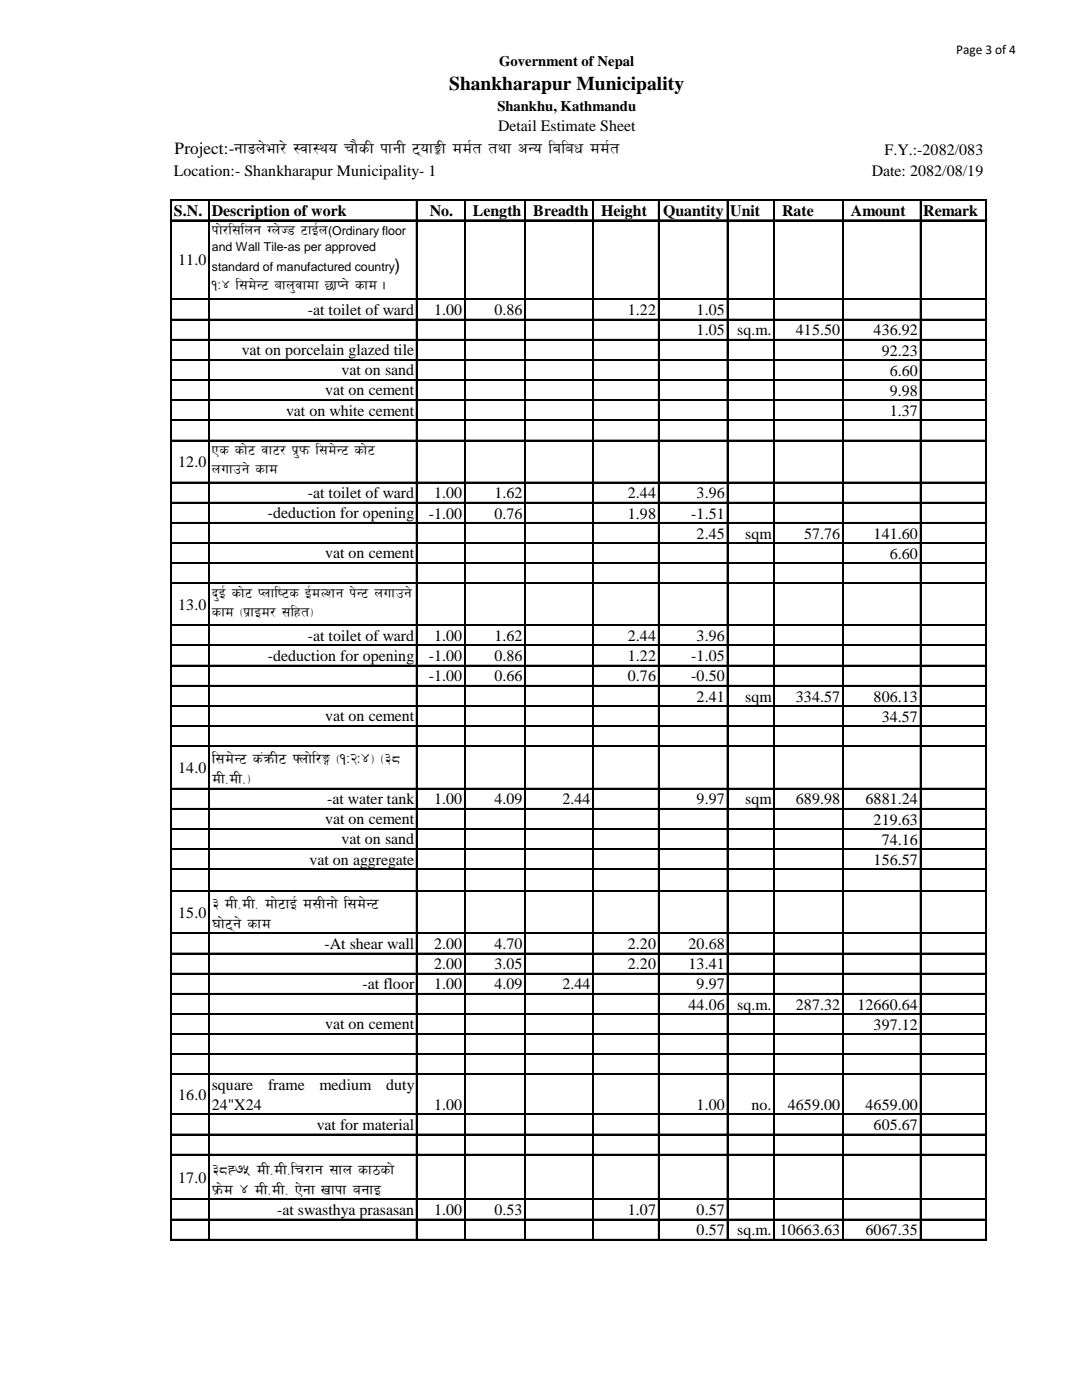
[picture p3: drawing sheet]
<svg xmlns="http://www.w3.org/2000/svg" width="313mm" height="405mm" viewBox="0 0 313 405" stroke-linecap="round" stroke-linejoin="round" font-family="sans-serif">
<defs><g id="words">
<text font-size="5.6" x="129.9" y="26">Shankharapur Municipality</text>
<g font-size="5.3">
<text x="61.4" y="221.1">l;d]G6 s+qmL6 ˆnf]l/Ë -!M@M$_ -#*</text>
<text x="61.4" y="226.8">dL=dL=_</text>
<text x="61.4" y="262.9"># dL=dL= df]6fO{ d;Lgf] l;d]G6</text>
<text x="61.4" y="268.6">3f]6\g] sfd</text>
<text x="61.4" y="339.9">#*X&amp;% dL=dL=lr/fg ;fn sf7sf]</text>
<text x="61.4" y="345.6">k|m]d $ dL=dL= P]gf vfkf agfO</text>
</g>
<g font-size="5">
<text x="50.5" y="44.7">Project:-gfªn]ef/] :jf:yo rf}sL kfgL 6\ofÍL dd{t tyf cGo lalaw dd{t</text>
<text x="61.3" y="68.1">kf]/l;lng Un]H8 6fO{n</text>
<text x="114.1" y="78.5">)</text>
<text x="61.3" y="84">!M$ l;d]G6 afn'jfdf 5fKg] sfd .</text>
<text x="61.3" y="131.7">Ps sf]6 jf6/ k|'km l;d]G6 sf]6</text>
<text x="61.3" y="137.1">nufpg] sfd</text>
<text x="61.3" y="173">b'O{ sf]6 Knfli6s O{dNzg k]G6 nufpg]</text>
<text x="61.3" y="178.4">sfd -k|fOd/ ;lxt_</text>
</g>
<g font-size="4.6">
<text x="144" y="37.9">Detail Estimate Sheet</text>
<text x="255.8" y="44.8">F.Y.:-2082/083</text>
<text x="50.3" y="50.9">Location:- Shankharapur Municipality- 1</text>
<text x="252.1" y="50.9">Date: 2082/08/19</text>
<text x="50.3" y="62.6">S.N.</text>
<text x="61.2" y="62.5">Description of work</text>
<text x="124.3" y="62.5">No.</text>
<text x="136.8" y="62.5">Length</text>
<text x="154.2" y="62.5">Breadth</text>
<text x="173.8" y="62.5">Height</text>
<text x="191.8" y="62.6">Quantity</text>
<text x="211.2" y="62.5">Unit</text>
<text x="226.2" y="62.5">Rate</text>
<text x="246.1" y="62.5">Amount</text>
<text x="267" y="62.4">Remark</text>
<text x="51.5" y="76.8">11.0</text>
<text x="89" y="91.1">-at toilet of ward</text>
<text x="125.6" y="91.2">1.00</text>
<text x="143" y="91.2">0.86</text>
<text x="181.6" y="91.2">1.22</text>
<text x="201.5" y="91.2">1.05</text>
<text x="201.5" y="97">1.05</text>
<text x="213.2" y="97">sq.m.</text>
<text x="230.2" y="97">415.50</text>
<text x="252.6" y="97">436.92</text>
<text x="69.9" y="102.7">vat on porcelain glazed tile</text>
<text x="255" y="102.8">92.23</text>
<text x="98.8" y="108.6">vat on sand</text>
<text x="257.3" y="108.7">6.60</text>
<text x="94.1" y="114.4">vat on cement</text>
<text x="257.3" y="114.5">9.98</text>
<text x="82.7" y="120.2">vat on white cement</text>
<text x="257.3" y="120.3">1.37</text>
<text x="51.5" y="135.1">12.0</text>
<text x="77.4" y="149.8">-deduction for opening</text>
<text x="89" y="144">-at toilet of ward</text>
<text x="124" y="150">-1.00</text>
<text x="125.6" y="144.1">1.00</text>
<text x="143" y="144.1">1.62</text>
<text x="143" y="150">0.76</text>
<text x="181.6" y="144.1">2.44</text>
<text x="181.6" y="150">1.98</text>
<text x="199.9" y="150">-1.51</text>
<text x="201.5" y="144.1">3.96</text>
<text x="201.5" y="155.8">2.45</text>
<text x="215.5" y="155.8">sqm</text>
<text x="232.5" y="155.8">57.76</text>
<text x="252.6" y="155.8">141.60</text>
<text x="94.1" y="161.5">vat on cement</text>
<text x="257.3" y="161.6">6.60</text>
<text x="51.5" y="176.4">13.0</text>
<text x="89" y="185.3">-at toilet of ward</text>
<text x="125.6" y="185.4">1.00</text>
<text x="143" y="185.4">1.62</text>
<text x="181.6" y="185.4">2.44</text>
<text x="201.5" y="185.4">3.96</text>
<text x="77.4" y="191.1">-deduction for opening</text>
<text x="124" y="191.3">-1.00</text>
<text x="143" y="191.3">0.86</text>
<text x="181.6" y="191.3">1.22</text>
<text x="199.9" y="191.3">-1.05</text>
<text x="124" y="197.1">-1.00</text>
<text x="143" y="197.1">0.66</text>
<text x="181.6" y="197.1">0.76</text>
<text x="199.9" y="197.1">-0.50</text>
<text x="201.5" y="202.9">2.41</text>
<text x="215.5" y="202.9">sqm</text>
<text x="230.2" y="202.9">334.57</text>
<text x="252.6" y="202.9">806.13</text>
<text x="94.1" y="208.6">vat on cement</text>
<text x="255" y="208.8">34.57</text>
<text x="51.5" y="223.5">14.0</text>
<text x="94.6" y="232.6">-at water tank</text>
<text x="125.6" y="232.7">1.00</text>
<text x="143" y="232.7">4.09</text>
<text x="162.6" y="232.7">2.44</text>
<text x="201.5" y="232.7">9.97</text>
<text x="215.5" y="232.7">sqm</text>
<text x="230.2" y="232.7">689.98</text>
<text x="250.3" y="232.7">6881.24</text>
<text x="94.1" y="238.4">vat on cement</text>
<text x="252.6" y="238.5">219.63</text>
<text x="98.8" y="244.2">vat on sand</text>
<text x="255" y="244.3">74.16</text>
<text x="89.5" y="250">vat on aggregate</text>
<text x="252.6" y="250.2">156.57</text>
<text x="51.5" y="265.4">15.0</text>
<text x="93.9" y="274.4">-At shear wall</text>
<text x="125.6" y="274.5">2.00</text>
<text x="143" y="274.5">4.70</text>
<text x="181.6" y="274.5">2.20</text>
<text x="199.1" y="274.5">20.68</text>
<text x="125.6" y="280.4">2.00</text>
<text x="143" y="280.4">3.05</text>
<text x="181.6" y="280.4">2.20</text>
<text x="199.1" y="280.4">13.41</text>
<text x="104.9" y="286.1">-at floor</text>
<text x="125.6" y="286.2">1.00</text>
<text x="143" y="286.2">4.09</text>
<text x="162.6" y="286.2">2.44</text>
<text x="201.5" y="286.2">9.97</text>
<text x="199.1" y="292">44.06</text>
<text x="213.2" y="292">sq.m.</text>
<text x="230.2" y="292">287.32</text>
<text x="248" y="292">12660.64</text>
<text x="94.1" y="297.7">vat on cement</text>
<text x="252.6" y="297.9">397.12</text>
<text x="61.2" y="315.2">square</text>
<text x="77.6" y="315.2">frame</text>
<text x="92.4" y="315.2">medium</text>
<text x="111.7" y="315.2">duty</text>
<text x="51.5" y="318.1">16.0</text>
<text x="61.2" y="321">24&quot;X24</text>
<text x="125.6" y="321">1.00</text>
<text x="201.5" y="321">1.00</text>
<text x="217.3" y="321">no.</text>
<text x="227.8" y="321">4659.00</text>
<text x="250.3" y="321">4659.00</text>
<text x="91.6" y="326.8">vat for material</text>
<text x="252.6" y="326.9">605.67</text>
<text x="51.5" y="342">17.0</text>
<text x="80.1" y="351.4">-at swasthya prasasan</text>
<text x="125.6" y="351.5">1.00</text>
<text x="143" y="351.5">0.53</text>
<text x="181.6" y="351.5">1.07</text>
<text x="201.5" y="351.5">0.57</text>
<text x="201.5" y="357.3">0.57</text>
<text x="213.2" y="357.3">sq.m.</text>
<text x="225.5" y="357.3">10663.63</text>
<text x="250.3" y="357.3">6067.35</text>
</g>
<g font-size="4.2">
<text x="144.3" y="19.1">Government of Nepal</text>
<text x="143.8" y="32.1">Shankhu, Kathmandu</text>
</g>
<text font-size="3.9" x="276.5" y="15.5">Page 3 of 4</text>
<g font-size="3.6">
<text x="94.9" y="68.1">(Ordinary floor</text>
<text x="61.3" y="72.7">and Wall Tile-as per approved</text>
<text x="61.3" y="78.5">standard of manufactured country</text>
</g>
</g></defs>
<g fill="none" stroke="#000" stroke-width=".29">
<path d="M49.4 57.8v300.9M49.7 57.8h235.6M60.3 58.1v300.6M120.4 58.1v300.6M134.4 58.1v300.6M151.8 58.1v300.6M171.4 58.1v300.6M190.4 58.1v300.6M210.3 58.1v300.6M223.8 58.1v300.6M243.6 58.1v300.6M266.1 58.1v300.6"/>
<path d="M285.1 58.1v300.6M49.7 63.7h235.6M49.7 86.5h235.6M49.7 92.3h235.6M49.7 98.2h235.6M49.7 104h235.6M49.7 109.8h235.6M49.7 115.6h235.6M49.7 121.5h235.6M49.7 127.3h235.6M49.7 139.4h235.6M49.7 145.3h235.6"/>
<path d="M49.7 151.1h235.6M49.7 156.9h235.6M49.7 162.8h235.6M49.7 168.6h235.6M49.7 180.7h235.6M49.7 186.6h235.6M49.7 192.4h235.6M49.7 198.2h235.6M49.7 204.1h235.6M49.7 209.9h235.6M49.7 215.7h235.6M49.7 228h235.6"/>
<path d="M49.7 233.8h235.6M49.7 239.6h235.6M49.7 245.5h235.6M49.7 251.3h235.6M49.7 257.6h235.6M49.7 269.8h235.6M49.7 275.7h235.6M49.7 281.5h235.6M49.7 287.3h235.6M49.7 293.2h235.6M49.7 299h235.6M49.7 304.8h235.6"/>
<path d="M49.7 310.6h235.6M49.7 322.2h235.6M49.7 328h235.6M49.7 333.8h235.6M49.7 346.8h235.6M49.7 352.6h235.6M49.7 358.4h235.6"/>
</g>
<g fill="none" stroke="#000" stroke-width=".31">
<path d="M49.5 57.8v300.9M49.7 58h235.6M60.5 58.1v300.6M120.5 58.1v300.6M134.5 58.1v300.6M151.9 58.1v300.6M171.5 58.1v300.6M190.5 58.1v300.6M210.4 58.1v300.6M223.9 58.1v300.6M243.8 58.1v300.6M266.2 58.1v300.6"/>
<path d="M285.2 58.1v300.6M49.7 63.8h235.6M49.7 86.6h235.6M49.7 92.4h235.6M49.7 98.3h235.6M49.7 104.1h235.6M49.7 109.9h235.6M49.7 115.8h235.6M49.7 121.6h235.6M49.7 127.4h235.6M49.7 139.6h235.6M49.7 145.4h235.6"/>
<path d="M49.7 151.2h235.6M49.7 157.1h235.6M49.7 162.9h235.6M49.7 168.7h235.6M49.7 180.9h235.6M49.7 186.7h235.6M49.7 192.5h235.6M49.7 198.4h235.6M49.7 204.2h235.6M49.7 210h235.6M49.7 215.8h235.6M49.7 228.1h235.6"/>
<path d="M49.7 233.9h235.6M49.7 239.8h235.6M49.7 245.6h235.6M49.7 251.4h235.6M49.7 257.7h235.6M49.7 270h235.6M49.7 275.8h235.6M49.7 281.6h235.6M49.7 287.5h235.6M49.7 293.3h235.6M49.7 299.1h235.6M49.7 304.9h235.6"/>
<path d="M49.7 310.8h235.6M49.7 322.3h235.6M49.7 328.1h235.6M49.7 334h235.6M49.7 346.9h235.6M49.7 352.7h235.6M49.7 358.6h235.6"/>
</g>
<use href="#words"/>
</svg>
